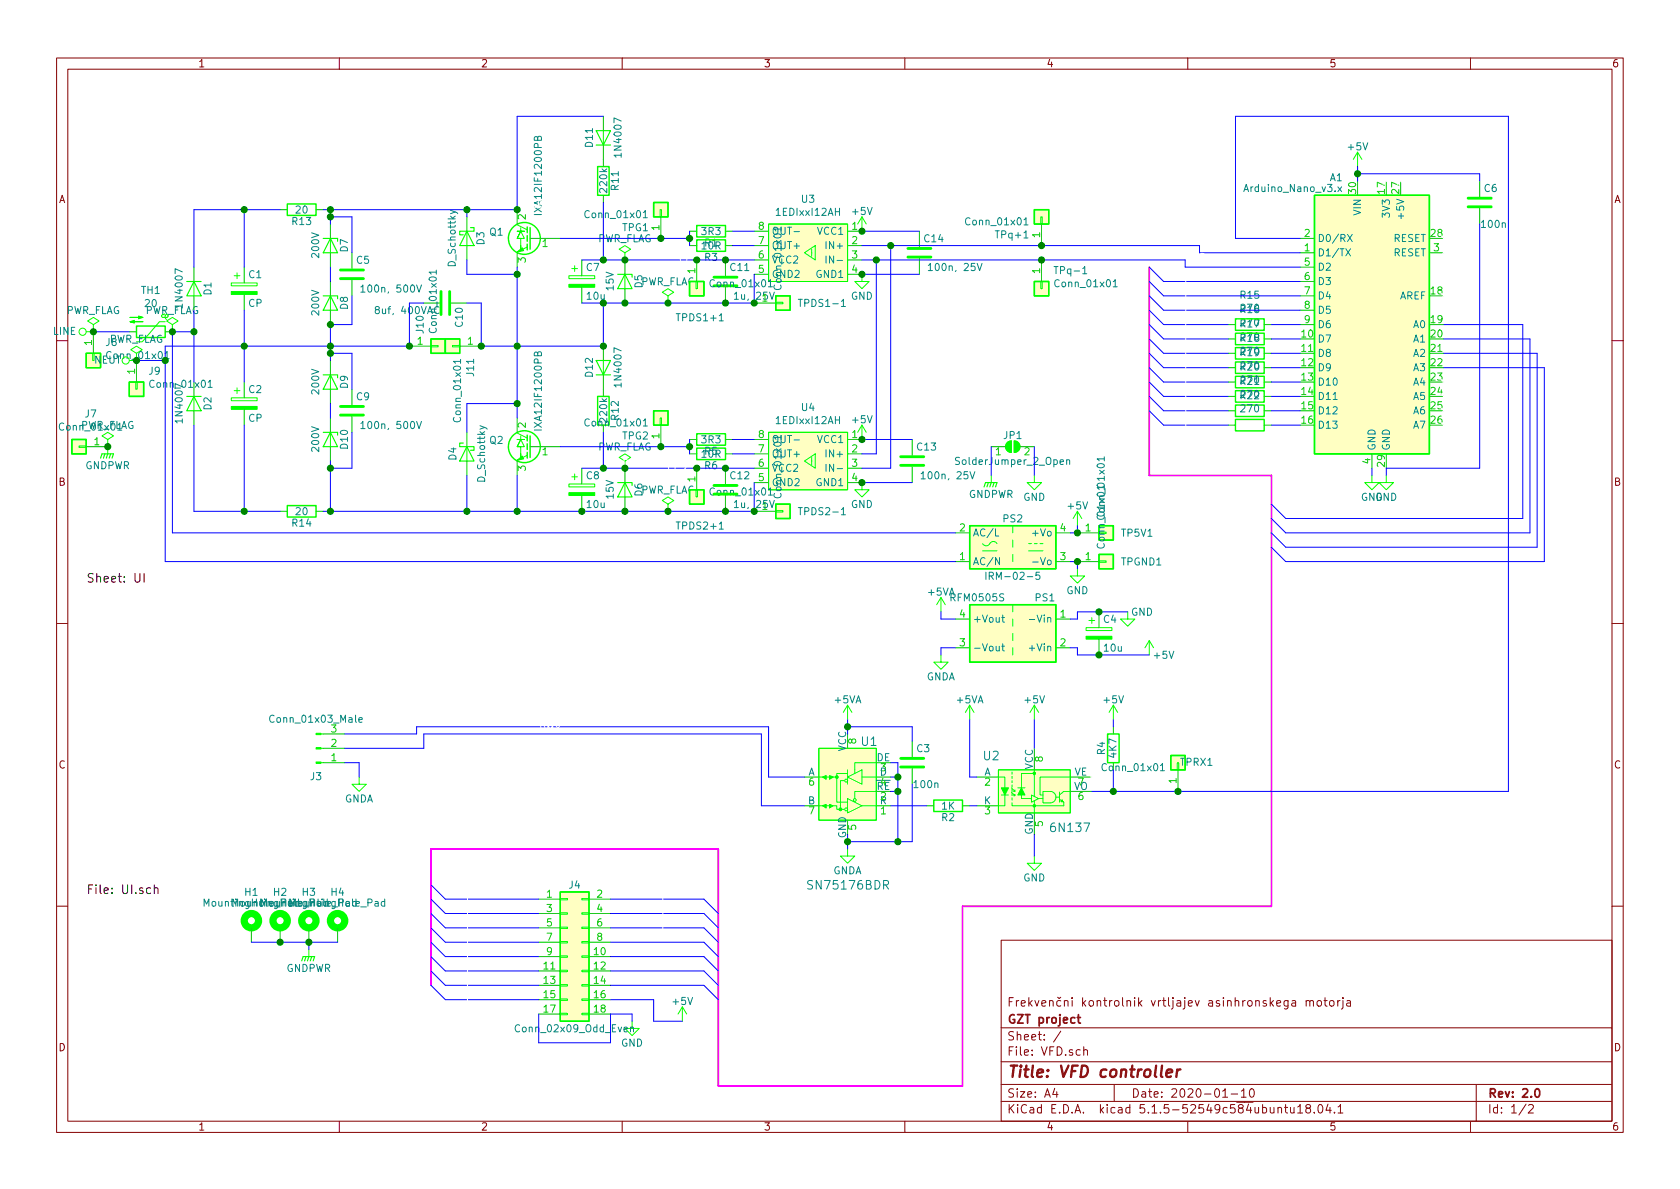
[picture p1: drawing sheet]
<svg xmlns="http://www.w3.org/2000/svg" width="297mm" height="210mm" viewBox="0 0 297 210" stroke-linecap="round" stroke-linejoin="round" font-family="sans-serif">
<defs><g id="words">
<text font-size="2.8" fill="#840000" x="178" y="190.5">Title: VFD controller</text>
<g font-size="2.1" fill="#fff">
<text x="205.7" y="49.5">Disp-CA1</text>
<text x="205.7" y="52.1">Disp-CA2</text>
<text x="205.7" y="54.6">Disp-CA3</text>
<text x="205.7" y="57.1">Disp-A</text>
<text x="205.7" y="59.7">Disp-B</text>
<text x="205.7" y="62.2">Disp-C</text>
<text x="205.7" y="64.8">Disp-D</text>
<text x="205.7" y="67.3">Disp-E</text>
<text x="205.7" y="69.8">Disp-F</text>
<text x="205.7" y="72.4">Disp-G</text>
<text x="205.7" y="74.9">Disp-DP</text>
<text x="227.3" y="94">BTN2</text>
<text x="227.3" y="91.4">BTN1</text>
<text x="227.3" y="99.1">Pot</text>
<text x="227.3" y="96.5">BTN3</text>
<text x="78.7" y="161.3">Disp-B</text>
<text x="78.7" y="158.7">Disp-A</text>
<text x="114.9" y="161.3">Disp-CA2</text>
<text x="114.9" y="158.7">Disp-CA1</text>
<text x="78.7" y="166.4">Disp-D</text>
<text x="78.7" y="163.8">Disp-C</text>
<text x="114.9" y="163.8">Disp-CA3</text>
<text x="121" y="166.4">Pot</text>
<text x="78.7" y="174">Disp-G</text>
<text x="78.7" y="171.4">Disp-F</text>
<text x="78.7" y="168.9">Disp-E</text>
<text x="118.9" y="174">BTN1</text>
<text x="118.9" y="168.9">BTN3</text>
<text x="118.9" y="171.4">BTN2</text>
<text x="78.7" y="176.5">Disp-DP</text>
</g>
<g font-size="2.1">
<text x="15.2" y="103">Sheet: UI</text>
<text x="15.2" y="158.1">File: UI.sch</text>
</g>
<g font-size="2.1" fill="#008484">
<text x="152.3" y="131.9">U1</text>
<text x="173.9" y="134.4">U2</text>
<text x="186.1" y="147.1">6N137</text>
<text x="143.3" y="157.3">SN75176BDR</text>
</g>
<g font-size="2.1" fill="#840000">
<text x="178" y="178">Frekvenni kontrolnik vrtljajev asinhronskega motorja</text>
<text x="178" y="184">Sheet: /</text>
<text x="178" y="181">GZT project</text>
<text x="178" y="186.7">File: VFD.sch</text>
<text x="178" y="196.9">KiCad E.D.A. kicad 5.1.5-52549c584ubuntu18.04.1</text>
<text x="178" y="194.1">Size: A4</text>
<text x="200" y="194.1">Date: 2020-01-10</text>
<text x="263" y="194.1">Rev: 2.0</text>
<text x="263" y="196.9">Id: 1/2</text>
</g>
<g font-size="1.8" fill="#840000">
<text x="35" y="11.9">1</text>
<text x="85" y="11.9">2</text>
<text x="135" y="11.9">3</text>
<text x="185" y="11.9">4</text>
<text x="235" y="11.9">5</text>
<text x="285" y="11.9">6</text>
<text x="10.4" y="35.9">A</text>
<text x="285.4" y="35.9">A</text>
<text x="10.4" y="85.9">B</text>
<text x="285.4" y="85.9">B</text>
<text x="10.4" y="135.9">C</text>
<text x="285.4" y="135.9">C</text>
<text x="10.4" y="185.9">D</text>
<text x="285.4" y="185.9">D</text>
<text x="35" y="199.9">1</text>
<text x="85" y="199.9">2</text>
<text x="135" y="199.9">3</text>
<text x="185" y="199.9">4</text>
<text x="235" y="199.9">5</text>
<text x="285" y="199.9">6</text>
</g>
<g font-size="1.8" fill="#008484">
<text x="104.8" y="26" transform="rotate(-90 104.8 26)">D11</text>
<text x="109.9" y="27.5" transform="rotate(-90 109.9 27.5)">1N4007</text>
<text x="238.4" y="26.6">+5V</text>
<text x="107.4" y="33.9" transform="rotate(-90 107.4 33.9)">220k</text>
<text x="109.4" y="33.6" transform="rotate(-90 109.4 33.6)">R11</text>
<text x="141.8" y="35.9">U3</text>
<text x="220.3" y="34">Arduino_Nano_v3.x</text>
<text x="235.2" y="32">A1</text>
<text x="262.5" y="34">C6</text>
<text x="51.7" y="39.8">R13</text>
<text x="52.4" y="37.8">20</text>
<text x="86.6" y="41.7">Q1</text>
<text x="95.8" y="37.5" transform="rotate(-90 95.8 37.5)">IXA12IF1200PB</text>
<text x="103.7" y="38.6">Conn_01x01</text>
<text x="110.1" y="40.9">TPG1</text>
<text x="124.1" y="41.6">3R3</text>
<text x="136.4" y="41.5">OUT-</text>
<text x="137.4" y="38.2">1EDIxxI12AH</text>
<text x="144.6" y="41.5">VCC1</text>
<text x="150.8" y="38">+5V</text>
<text x="171" y="39.8">Conn_01x01</text>
<text x="240.7" y="38" transform="rotate(-90 240.7 38)">VIN</text>
<text x="245.7" y="38.2" transform="rotate(-90 245.7 38.2)">3V3</text>
<text x="248.3" y="38.2" transform="rotate(-90 248.3 38.2)">+5V</text>
<text x="262.1" y="40.3">100n</text>
<text x="56.4" y="45.5" transform="rotate(-90 56.4 45.5)">200V</text>
<text x="61.5" y="44.5" transform="rotate(-90 61.5 44.5)">D7</text>
<text x="63.1" y="46.7">C5</text>
<text x="80.6" y="47" transform="rotate(-90 80.6 47)">D_Schottky</text>
<text x="85.6" y="43.3" transform="rotate(-90 85.6 43.3)">D3</text>
<text x="103.7" y="47.9">C7</text>
<text x="105.5" y="42.8">PWR_FLAG</text>
<text x="124.1" y="44.1">10R</text>
<text x="124.6" y="43.6">R1</text>
<text x="124.6" y="46.1">R3</text>
<text x="129.2" y="47.9">C11</text>
<text x="136.4" y="46.6">VCC2</text>
<text x="136.4" y="44.1">OUT+</text>
<text x="146.6" y="44.1">IN+</text>
<text x="147" y="46.6">IN-</text>
<text x="163.5" y="42.8">C14</text>
<text x="164.8" y="47.9">100n, 25V</text>
<text x="176.3" y="42.2">TPq+1</text>
<text x="232.9" y="45.3">D1/TX</text>
<text x="232.9" y="42.8">D0/RX</text>
<text x="232.9" y="47.9">D2</text>
<text x="246.3" y="42.8">RESET</text>
<text x="246.3" y="45.3">RESET</text>
<text x="25" y="52">TH1</text>
<text x="37.4" y="52.2" transform="rotate(-90 37.4 52.2)">D1</text>
<text x="44" y="49.2">C1</text>
<text x="64.5" y="51.7">100n, 500V</text>
<text x="103.8" y="53">10u</text>
<text x="108.5" y="51.4" transform="rotate(-90 108.5 51.4)">15V</text>
<text x="113.6" y="50.9" transform="rotate(-90 113.6 50.9)">D5</text>
<text x="125.9" y="50.8">Conn_01x01</text>
<text x="130.2" y="53">1u, 25V</text>
<text x="136.4" y="49.1">GND2</text>
<text x="144.4" y="49.1">GND1</text>
<text x="150.4" y="53">GND</text>
<text x="186.8" y="50.8">Conn_01x01</text>
<text x="186.9" y="48.5">TPq-1</text>
<text x="219.4" y="52.8">R15</text>
<text x="232.9" y="50.4">D3</text>
<text x="232.9" y="53">D4</text>
<text x="247.4" y="53">AREF</text>
<text x="9.4" y="59.2">LINE</text>
<text x="11.6" y="55.5">PWR_FLAG</text>
<text x="25.7" y="54.3">20</text>
<text x="32.3" y="54.1" transform="rotate(-90 32.3 54.1)">1N4007</text>
<text x="43.9" y="54.3">CP</text>
<text x="56.4" y="55.6" transform="rotate(-90 56.4 55.6)">200V</text>
<text x="61.5" y="54.7" transform="rotate(-90 61.5 54.7)">D8</text>
<text x="66.8" y="55.5">8uf, 400VAC</text>
<text x="74.9" y="58.9" transform="rotate(-90 74.9 58.9)">J10</text>
<text x="77.2" y="58.5" transform="rotate(-90 77.2 58.5)">Conn_01x01</text>
<text x="81.8" y="57.8" transform="rotate(-90 81.8 57.8)">C10</text>
<text x="119.9" y="56.8">TPDS1+1</text>
<text x="141.8" y="54.3">TPDS1-1</text>
<text x="219.5" y="57.7">270</text>
<text x="219.5" y="55.1">270</text>
<text x="232.9" y="55.5">D5</text>
<text x="232.9" y="58">D6</text>
<text x="250" y="58">A0</text>
<text x="16.6" y="64.3">NEUT</text>
<text x="18.7" y="61.2">J8</text>
<text x="19.2" y="60.6">PWR_FLAG</text>
<text x="219.5" y="60.2">270</text>
<text x="219.5" y="62.8">270</text>
<text x="219.5" y="65.3">270</text>
<text x="232.9" y="60.6">D7</text>
<text x="232.9" y="63.1">D8</text>
<text x="232.9" y="65.7">D9</text>
<text x="250" y="60.6">A1</text>
<text x="250" y="63.1">A2</text>
<text x="250" y="65.7">A3</text>
<text x="26.4" y="66.3">J9</text>
<text x="26.8" y="68.6">Conn_01x01</text>
<text x="44" y="69.5">C2</text>
<text x="56.4" y="69.6" transform="rotate(-90 56.4 69.6)">200V</text>
<text x="61.5" y="68.7" transform="rotate(-90 61.5 68.7)">D9</text>
<text x="63.1" y="70.8">C9</text>
<text x="83.8" y="66.5" transform="rotate(-90 83.8 66.5)">J11</text>
<text x="104.8" y="66.6" transform="rotate(-90 104.8 66.6)">D12</text>
<text x="109.9" y="68.1" transform="rotate(-90 109.9 68.1)">1N4007</text>
<text x="219.4" y="68.1">R21</text>
<text x="219.5" y="70.4">270</text>
<text x="232.9" y="68.2">D10</text>
<text x="232.9" y="70.7">D11</text>
<text x="250" y="68.2">A4</text>
<text x="250" y="70.7">A5</text>
<text x="14.1" y="75.9">PWR_FLAG</text>
<text x="15.1" y="73.8">J7</text>
<text x="32.3" y="74.5" transform="rotate(-90 32.3 74.5)">1N4007</text>
<text x="37.4" y="72.5" transform="rotate(-90 37.4 72.5)">D2</text>
<text x="43.9" y="74.6">CP</text>
<text x="64.5" y="75.9">100n, 500V</text>
<text x="81.5" y="74.3" transform="rotate(-90 81.5 74.3)">Conn_01x01</text>
<text x="95.8" y="75.6" transform="rotate(-90 95.8 75.6)">IXA12IF1200PB</text>
<text x="103.7" y="75.4">Conn_01x01</text>
<text x="107.4" y="74.6" transform="rotate(-90 107.4 74.6)">220k</text>
<text x="109.4" y="74.2" transform="rotate(-90 109.4 74.2)">R12</text>
<text x="110.1" y="77.7">TPG2</text>
<text x="137.4" y="75">1EDIxxI12AH</text>
<text x="141.8" y="72.7">U4</text>
<text x="150.8" y="74.8">+5V</text>
<text x="177.5" y="77.6">JP1</text>
<text x="219.5" y="72.9">270</text>
<text x="232.9" y="73.3">D12</text>
<text x="232.9" y="75.8">D13</text>
<text x="250" y="73.3">A6</text>
<text x="250" y="75.8">A7</text>
<text x="15" y="83">GNDPWR</text>
<text x="56.4" y="79.8" transform="rotate(-90 56.4 79.8)">200V</text>
<text x="61.5" y="79.3" transform="rotate(-90 61.5 79.3)">D10</text>
<text x="80.7" y="81.4" transform="rotate(-90 80.7 81.4)">D4</text>
<text x="86.6" y="78.5">Q2</text>
<text x="105.5" y="79.7">PWR_FLAG</text>
<text x="124.1" y="80.9">10R</text>
<text x="124.1" y="78.4">3R3</text>
<text x="124.6" y="83">R6</text>
<text x="124.6" y="80.4">R5</text>
<text x="136.4" y="83.4">VCC2</text>
<text x="136.4" y="80.9">OUT+</text>
<text x="136.4" y="78.4">OUT-</text>
<text x="144.6" y="78.4">VCC1</text>
<text x="146.6" y="80.9">IN+</text>
<text x="147" y="83.4">IN-</text>
<text x="162.2" y="79.7">C13</text>
<text x="169.4" y="82.2">SolderJumper_2_Open</text>
<text x="243.2" y="79.8" transform="rotate(-90 243.2 79.8)">GND</text>
<text x="245.7" y="79.8" transform="rotate(-90 245.7 79.8)">GND</text>
<text x="85.8" y="85.1" transform="rotate(-90 85.8 85.1)">D_Schottky</text>
<text x="103.7" y="84.8">C8</text>
<text x="103.8" y="89.8">10u</text>
<text x="108.5" y="88.2" transform="rotate(-90 108.5 88.2)">15V</text>
<text x="113.6" y="87.7" transform="rotate(-90 113.6 87.7)">D6</text>
<text x="125.9" y="87.6">Conn_01x01</text>
<text x="129.2" y="84.8">C12</text>
<text x="130.2" y="89.8">1u, 25V</text>
<text x="136.4" y="86">GND2</text>
<text x="144.4" y="86">GND1</text>
<text x="150.4" y="89.8">GND</text>
<text x="163.5" y="84.8">100n, 25V</text>
<text x="171.2" y="88.1">GNDPWR</text>
<text x="180.9" y="88.6">GND</text>
<text x="240.6" y="88.6">GND</text>
<text x="243.2" y="88.6">GND</text>
<text x="51.7" y="93.1">R14</text>
<text x="52.4" y="91.1">20</text>
<text x="119.9" y="93.6">TPDS2+1</text>
<text x="134.8" y="90.2">1</text>
<text x="141.8" y="91.1">TPDS2-1</text>
<text x="172" y="94.9">AC/L</text>
<text x="177.4" y="92.4">PS2</text>
<text x="182.9" y="94.9">+Vo</text>
<text x="188.9" y="90.1">+5V</text>
<text x="195.3" y="91.5" transform="rotate(-90 195.3 91.5)">Conn_01x01</text>
<text x="198.4" y="94.9">TP5V1</text>
<text x="172" y="99.9">AC/N</text>
<text x="183.3" y="99.9">-Vo</text>
<text x="198.3" y="100">TPGND1</text>
<text x="164.1" y="105.3">+5VA</text>
<text x="168.3" y="106.3">RFM0505S</text>
<text x="175.4" y="102.5">IRM-02-5</text>
<text x="183.1" y="106.3">PS1</text>
<text x="188.5" y="105.1">GND</text>
<text x="172" y="110.1">+Vout</text>
<text x="182.8" y="110.1">-Vin</text>
<text x="195.1" y="110.2">C4</text>
<text x="200" y="108.9">GND</text>
<text x="172" y="115.2">-Vout</text>
<text x="182.4" y="115.2">+Vin</text>
<text x="195.3" y="115.2">10u</text>
<text x="204.1" y="116.5">+5V</text>
<text x="147.6" y="124.4">+5VA</text>
<text x="163.8" y="120.3">GNDA</text>
<text x="169.2" y="124.4">+5VA</text>
<text x="181.3" y="124.4">+5V</text>
<text x="195.2" y="124.4">+5V</text>
<text x="48.2" y="127.8">Conn_01x03_Male</text>
<text x="58.6" y="129.5">3</text>
<text x="54.9" y="138">J3</text>
<text x="142.9" y="137.2">A</text>
<text x="149.6" y="132.9" transform="rotate(-90 149.6 132.9)">VCC</text>
<text x="155" y="134.6">DE</text>
<text x="155.6" y="137.2">D</text>
<text x="162.1" y="133">C3</text>
<text x="174" y="137.2">A</text>
<text x="182.6" y="136.1" transform="rotate(-90 182.6 136.1)">VCC</text>
<text x="190" y="137.2">VE</text>
<text x="195.4" y="133.4" transform="rotate(-90 195.4 133.4)">R4</text>
<text x="197.4" y="134" transform="rotate(-90 197.4 134)">4K7</text>
<text x="208.7" y="135.4">TPRX1</text>
<text x="60.9" y="141.9">GNDA</text>
<text x="142.9" y="142.2">B</text>
<text x="155" y="139.7">RE</text>
<text x="155.6" y="142.2">R</text>
<text x="161.7" y="139.4">100n</text>
<text x="166.5" y="143.2">1K</text>
<text x="174" y="142.2">K</text>
<text x="189.9" y="139.7">VO</text>
<text x="149.6" y="148.3" transform="rotate(-90 149.6 148.3)">GND</text>
<text x="166.5" y="145.2">R2</text>
<text x="182.6" y="147.6" transform="rotate(-90 182.6 147.6)">GND</text>
<text x="147.3" y="154.6">GNDA</text>
<text x="180.9" y="155.9">GND</text>
<text x="36.4" y="160.3">MountingHole_PadMountingHole_Pad</text>
<text x="43.3" y="158.4">H1</text>
<text x="46.6" y="160.3">MountingHole_Pad</text>
<text x="48.4" y="158.4">H2</text>
<text x="53.5" y="158.4">H3</text>
<text x="58.6" y="158.4">H4</text>
<text x="100.6" y="157.1">J4</text>
<text x="50.6" y="171.9">GNDPWR</text>
<text x="119" y="177.7">+5V</text>
<text x="91.5" y="182.5">Conn_02x09_Odd_Even</text>
<text x="109.8" y="185.1">GND</text>
</g>
<g font-size="1.8" fill="#00c200">
<text x="239.8" y="34.2" transform="rotate(-90 239.8 34.2)">30</text>
<text x="244.9" y="34.2" transform="rotate(-90 244.9 34.2)">17</text>
<text x="247.4" y="34.2" transform="rotate(-90 247.4 34.2)">27</text>
<text x="93" y="38.8" transform="rotate(-90 93 38.8)">2</text>
<text x="116.6" y="40.7" transform="rotate(-90 116.6 40.7)">1</text>
<text x="134.1" y="40.6">8</text>
<text x="150.6" y="40.6">1</text>
<text x="230.7" y="41.9">2</text>
<text x="253" y="41.9">28</text>
<text x="93" y="46.5" transform="rotate(-90 93 46.5)">3</text>
<text x="95.9" y="43.7">1</text>
<text x="134.1" y="45.7">6</text>
<text x="134.1" y="43.2">7</text>
<text x="150.6" y="43.2">2</text>
<text x="150.6" y="45.7">3</text>
<text x="183.9" y="42" transform="rotate(-90 183.9 42)">1</text>
<text x="230.7" y="44.4">1</text>
<text x="230.7" y="47">5</text>
<text x="253.5" y="44.4">3</text>
<text x="122.9" y="48.4" transform="rotate(-90 122.9 48.4)">1</text>
<text x="134.1" y="48.3">5</text>
<text x="134.8" y="53.3">1</text>
<text x="150.6" y="48.3">4</text>
<text x="183.9" y="48.4" transform="rotate(-90 183.9 48.4)">1</text>
<text x="230.7" y="49.5">6</text>
<text x="230.7" y="52.1">7</text>
<text x="253" y="52.1">18</text>
<text x="230.2" y="59.7">10</text>
<text x="230.7" y="54.6">8</text>
<text x="230.7" y="57.1">9</text>
<text x="253" y="57.1">19</text>
<text x="253" y="59.7">20</text>
<text x="16.3" y="61.1" transform="rotate(-90 16.3 61.1)">1</text>
<text x="73.8" y="61">1</text>
<text x="82.7" y="61">1</text>
<text x="230.2" y="62.2">11</text>
<text x="230.2" y="64.8">12</text>
<text x="253" y="62.2">21</text>
<text x="253" y="64.8">22</text>
<text x="23.9" y="66.1" transform="rotate(-90 23.9 66.1)">1</text>
<text x="230.2" y="67.3">13</text>
<text x="230.2" y="69.8">14</text>
<text x="253" y="67.3">23</text>
<text x="253" y="69.8">24</text>
<text x="93" y="75.7" transform="rotate(-90 93 75.7)">2</text>
<text x="116.6" y="77.6" transform="rotate(-90 116.6 77.6)">1</text>
<text x="134.1" y="77.5">8</text>
<text x="150.6" y="77.5">1</text>
<text x="230.2" y="72.4">15</text>
<text x="230.2" y="74.9">16</text>
<text x="253" y="72.4">25</text>
<text x="253" y="74.9">26</text>
<text x="16.7" y="78.7">1</text>
<text x="93" y="83.3" transform="rotate(-90 93 83.3)">3</text>
<text x="95.9" y="80.5">1</text>
<text x="134.1" y="82.5">6</text>
<text x="134.1" y="80">7</text>
<text x="150.6" y="80">2</text>
<text x="150.6" y="82.5">3</text>
<text x="176" y="80.5">1</text>
<text x="181.1" y="80.5">2</text>
<text x="242.3" y="82" transform="rotate(-90 242.3 82)">4</text>
<text x="244.9" y="82.5" transform="rotate(-90 244.9 82.5)">29</text>
<text x="122.9" y="85.2" transform="rotate(-90 122.9 85.2)">1</text>
<text x="134.1" y="85.1">5</text>
<text x="150.6" y="85.1">4</text>
<text x="169.7" y="94">2</text>
<text x="187.5" y="94">4</text>
<text x="191.9" y="94">1</text>
<text x="169.7" y="99.1">1</text>
<text x="187.5" y="99.1">3</text>
<text x="191.9" y="99.1">1</text>
<text x="169.7" y="109.2">4</text>
<text x="187.5" y="109.2">1</text>
<text x="169.7" y="114.3">3</text>
<text x="187.5" y="114.3">2</text>
<text x="151.4" y="131.5" transform="rotate(-90 151.4 131.5)">8</text>
<text x="58.6" y="134.6">1</text>
<text x="58.6" y="132.1">2</text>
<text x="155.7" y="136.4">3</text>
<text x="184.4" y="134.7" transform="rotate(-90 184.4 134.7)">8</text>
<text x="195.2" y="136.4">Conn_01x01</text>
<text x="143" y="138.9">6</text>
<text x="155.7" y="141.5">2</text>
<text x="155.7" y="138.9">4</text>
<text x="174.1" y="138.9">2</text>
<text x="190.7" y="141.5">6</text>
<text x="190.7" y="138.9">7</text>
<text x="208" y="138.5" transform="rotate(-90 208 138.5)">1</text>
<text x="143" y="144">7</text>
<text x="151.4" y="146.8" transform="rotate(-90 151.4 146.8)">5</text>
<text x="155.7" y="144">1</text>
<text x="174.1" y="144">3</text>
<text x="184.4" y="146.1" transform="rotate(-90 184.4 146.1)">5</text>
<text x="96.7" y="158.7">1</text>
<text x="96.7" y="161.3">3</text>
<text x="105.6" y="158.7">2</text>
<text x="105.6" y="161.3">4</text>
<text x="96.7" y="163.8">5</text>
<text x="96.7" y="166.4">7</text>
<text x="105.6" y="163.8">6</text>
<text x="105.6" y="166.4">8</text>
<text x="96.2" y="171.4">11</text>
<text x="96.2" y="174">13</text>
<text x="96.7" y="168.9">9</text>
<text x="105.1" y="168.9">10</text>
<text x="105.1" y="171.4">12</text>
<text x="105.1" y="174">14</text>
<text x="96.2" y="176.5">15</text>
<text x="96.2" y="179.1">17</text>
<text x="105.1" y="176.5">16</text>
<text x="105.1" y="179.1">18</text>
</g>
<g font-size="1.8" fill="#fff">
<text x="43.2" y="36.8">+400V</text>
<text x="91.4" y="36.8">+IGBT</text>
<text x="99.1" y="41.9">+Gate</text>
<text x="209.5" y="45.7">Trig-</text>
<text x="212.1" y="43.2">Trig+</text>
<text x="34.3" y="58.4">L_NTC</text>
<text x="45.7" y="61">MotN</text>
<text x="85.1" y="61">MotL</text>
<text x="99.1" y="78.7">-Gate</text>
<text x="43.2" y="90.2">-400V</text>
<text x="66" y="90.2">-IGBT</text>
<text x="88.9" y="128.3">DMX+</text>
<text x="95.2" y="129.5">DMX-</text>
</g>
<g font-size="1.8" fill="#008400">
<text x="110.5" y="45.7">+DriverSupply</text>
<text x="19.2" y="63.5">Conn_01x01</text>
<text x="110.3" y="82.5">-DriverSupply</text>
</g>
<g font-size="1.8" fill="#0f0">
<text x="113.2" y="50.5">PWR_FLAG</text>
<text x="25.5" y="55.5">PWR_FLAG</text>
<text x="113.2" y="87.3">PWR_FLAG</text>
</g>
</g></defs>
<g fill="none" stroke="#840000" stroke-width=".18">
<path d="M10 10.3h277v189.9h-277zM12 12.2h273v186.1h-273zM60 10.3v1.9M110 10.3v1.9M160 10.3v1.9M210 10.3v1.9M260 10.3v1.9M10 60.2h2M285 60.2h2M10 110.3h2M285 110.3h2M10 160.2h2"/>
<path d="M177 166.3h108v32h-108zM227.7 176.9v1.2l-.2 .3h-.4M227.7 177l-.4-.1-.3 .3 .2 .6h.5M228.4 177h.6l.1 .9M229.1 177.3l-.5 .1-.2 .2 .2 .3 .5-.1M230.9 177.1l.1-.1a.37 .37 0 0 1 .6 .1v.8M230.9 176.9v1M231.6 177.1l.2-.2 .4 .1v.9M232.9 177.1l.2-.2 .5 .2 .1 .5-.2 .2-.4 .1-.2-.1zM234.1 176.9h.5M234.3 176.4v1.3l.3 .2M235.2 177.1l.2-.2 .4 .2 .1 .5-.2 .2-.3 .1-.2-.1z"/>
<path d="M236.5 176.9v1M236.9 176.9l-.3 .2-.1 .1M237.4 176.9v1.3l-.2 .2M237.4 176.4v.2M238.2 177h.5l.1 .9M238.8 177.3l-.5 .1-.2 .2 .2 .3 .5-.1M285 160.2h2M60 198.3v1.9M110 198.3v1.9M160 198.3v1.9M177 194.8h108M177 191.8h108"/>
<path d="M177 187.8h108M177 181.8h108M186.5 192.5l-.4 1h1M186.8 193v1M187.6 182.3l-1.3 2M191.6 185.7h.1a.37 .37 0 0 1 .6 .1v.8M191.6 185.1v1.5M197 191.8v3M210 198.3v1.9M216.2 194h.8M217.7 193.5h1.1M219.5 193l.4-.5v1.5"/>
<path d="M219.5 194h.8M221.1 192.6l.2-.1a.8 .8 0 0 1 .5 .8 .8 .8 0 0 1-.5 .7 1 1 0 0 1-.2-1.4zM226 196l.2-.2 .3 .1 .1 .9M227.1 195.8h.6M227.3 195.3v1.3l.4 .2M228.2 195.8v.9l.4 .1 .2-.1M228.8 195.8v1M229.4 195.8l.5-.5v1.5M229.4 196.8h.9M231.2 196l-.3-.2v-.3a.48 .48 0 0 1 .7-.1l.1 .2-.1 .3-.6 .1-.1 .3v.4l.3 .1 .4-.1 .1-.2v-.2l-.3-.3M232.4 196.7v.1M233.1 195.5l.3-.2a.8 .8 0 0 1 .5 .8 .8 .8 0 0 1-.5 .7l-.3-.1-.1-.4z"/>
<path d="M234.8 195.2l-.4 1.1h1M235.2 195.8v1M235.9 196.7v.1M236.6 195.8l.4-.5v1.5M236.6 196.8h.8M260 198.3v1.9M261 191.8v6.5M269.8 195.2l-1.2 2M270.3 195.5l.2-.2h.3l.3 .5-.9 1h.9"/>
</g>
<path d="M190.5 179.9h.5M190.7 179.4v1.3l.3 .2M271.5 192.7l.2-.2a.81 .81 0 0 1 .6 .6 .81 .81 0 0 1-.3 .8l-.1 .1a.79 .79 0 0 1-.4-1.3z" fill="none" stroke="#840000" stroke-width=".3"/>
<path d="M206.2 189.8l1-.2v-.4l-.6-.1-.3 .3v.9l.2 .1 .5-.1M208.2 189.1l-.2 1.3M208.7 189.1a.54 .54 0 0 0-.6 .4" fill="none" stroke="#840000" stroke-width=".41"/>
<g fill="none" stroke="#fff" stroke-width=".18">
<path d="M48.6 35.5l.4 1.2 .4-1.2M244.5 31.4l1.2 1.2M245.7 31.4l-1.2 1.2M247 31.4l1.3 1.2M248.3 31.4l-1.3 1.2M104.1 41.4l.6-.1-.1-.3h-.3l-.2 .2v.6h.5M122.6 44.4v1.1l.2 .1M123.1 44.8l.3 .8M123.7 44.8l-.4 1.1-.2 .2M212.7 57.1l.5-1.6 .5 1.6M212.9 56.6h.7M212.9 58.8h.5l.2-.1 .1-.3-.3-.3h-.5v1.5h.6l.3-.3a.41 .41 0 0 0-.4-.5"/>
<path d="M213.4 45.2h1M214.2 49.4l.5-1.5 .5 1.5M215.6 53h.9l-.5 .6 .5 .1v.7l-.2 .1h-.5l-.2-.1M215.7 48.4l.4-.5v1.5M215.7 50.6l.6-.1 .2 .1v.3v.2l-.9 .9h.9M215.7 49.4h.8M216 42.6h.9M254.7 41.5l1.2 1.3M254.7 51.7l1.2 1.2M254.7 44.1l1.2 1.2M255.9 41.5l-1.2 1.3M255.9 51.7l-1.2 1.2"/>
<path d="M255.9 44.1l-1.2 1.2M104.1 78.2l.6-.1-.1-.2-.3-.1-.2 .2v.6h.5M212.9 63.2a.77 .77 0 0 1 .9 .7 .77 .77 0 0 1-.9 .8zM212.9 66.4h.5M212.9 69h.5M213.6 65.7h-.7v1.5h.7M213.6 68.2h-.7v1.6M213.7 70.9a.75 .75 0 0 0-.9 .5 .75 .75 0 0 0 .6 .9l.4-.1v-.6h-.3M213.8 60.8a.62 .62 0 0 0-.8 0 .62 .62 0 0 0-.1 .7 .56 .56 0 0 0 .2 .6 .56 .56 0 0 0 .7-.1M214.5 74.1l.7-.1 .1-.2-.1-.3-.2-.2h-.5v1.5M254.7 74.6l1.2 1.2M254.7 72l1.2 1.2"/>
<path d="M254.7 69.5l1.2 1.2M254.7 66.9l1.2 1.3M255.9 74.6l-1.2 1.2M255.9 72l-1.2 1.2M255.9 69.5l-1.2 1.2M255.9 66.9l-1.2 1.3M48.6 88.8l.4 1.3 .4-1.3M70.9 88.8h.8M108.8 82h.9M121.6 81.6l-.4 1.2-.1 .1M15.2 103.1h29.2v53.4h-29.2zM17.4 107.4a.77 .77 0 0 1 .9 .7 .77 .77 0 0 1-.9 .8z"/>
<path d="M17.4 109.9a.77 .77 0 0 1 .9 .8 .77 .77 0 0 1-.9 .7zM18.2 113.8a.75 .75 0 0 0-.9 .5 .75 .75 0 0 0 .6 .9l.4-.1v-.5h-.3M19 108.9v-1.5l.5 1.1 .5-1.1v1.5M19 111.4v-1.5l.5 1.1 .5-1.1v1.5M19.8 113.7v1.5l-.8-1.5v1.5M20.6 113.7a.77 .77 0 0 1 .8 .8 .77 .77 0 0 1-.8 .7zM20.6 107.4l1 1.5M20.6 109.9l1 1.5M21.6 107.4l-1 1.5M21.6 109.9l-1 1.5M21.9 115.2l.5-1.5 .5 1.5M22 114.8h.7"/>
<path d="M22.2 108.3h1.1M22.2 110.8h1.1M22.7 107.7v1.2M37.2 119.5l.7-.1v-.5l-.7-.1v1.5h.6l.2-.1 .1-.4-.2-.2-.2-.1M38.3 105.8h1.2M38.5 118.8h.9M38.9 105.2v1.1M39 118.8v1.5M39.1 107.4a.71 .71 0 0 0-.9 .7 .71 .71 0 0 0 .9 .7l.1-.6h-.3M39.2 117h.7l.2-.2-.1-.4-.2-.1h-.6v1.5M40.7 116.9l.2-.1 .5 .1v.6l-.1 .2-.4 .1-.2-.2zM40.7 107.4v1.5l-.9-1.5v1.5"/>
<path d="M40.8 118.8v1.5l-.9-1.5v1.5M40.9 104.8h-.7l-.1 .7 .2-.1 .5 .1 .2 .2-.1 .5-.2 .1h-.4l-.2-.1M41.4 119.2l.5-.4v1.5M41.4 104.8l.5 1.5 .5-1.5M41.4 107.4a.77 .77 0 0 1 .9 .7 .77 .77 0 0 1-.9 .8zM41.9 116.8h.5M42.1 116.3v1.2v.2l.3 .1M34.7 129a.77 .77 0 0 1 .8 .7 .77 .77 0 0 1-.8 .8zM34.7 131.5a.77 .77 0 0 1 .8 .8 .77 .77 0 0 1-.8 .7zM34.7 134a.77 .77 0 0 1 .8 .8 .77 .77 0 0 1-.8 .8zM34.8 136.6a.77 .77 0 0 1 .9 .7 .77 .77 0 0 1-.9 .8zM34.9 126.4a.77 .77 0 0 1 .9 .8 .77 .77 0 0 1-.9 .7z"/>
<path d="M34.9 139.1a.77 .77 0 0 1 .9 .8 .77 .77 0 0 1-.9 .7zM36.2 129v.1M36.2 131.5v.1M36.2 134v.2M36.2 129.5v1M36.2 132v1M36.2 134.5v1.1M36.3 136.6v.1M36.3 137.1v1M36.4 126.4v.1M36.4 139.1v.1M36.4 126.9v1"/>
<path d="M36.4 139.6v1M37.2 122l.7-.1v-.4l-.7-.2v1.6h.6l.2-.2 .1-.4-.2-.2-.2-.1M37.2 124.6l.7-.1v-.5l-.7-.1v1.5h.6l.2-.2 .1-.3-.2-.2-.2-.1M37.4 129.5h-.3l-.2 .2v.2l.5 .1v.4h-.5M37.4 132.1l-.3-.1-.2 .2v.2l.5 .2v.3h-.5M37.4 134.6l-.3-.1-.2 .2v.3l.5 .1v.4h-.5M37.6 137.2l-.4-.1-.2 .2 .1 .2 .5 .2v.3h-.6M37.6 127l-.3-.1-.2 .2v.2l.5 .2v.4h-.5M37.6 139.7l-.3-.1-.2 .2v.2l.5 .2v.4h-.5M38.2 129.5h.4l.2 .1v.7a.48 .48 0 0 1-.6 .1M38.2 132.1l.4-.1 .2 .1v.8a.48 .48 0 0 1-.6 0M38.2 134.6l.4-.1 .2 .2v.7a.48 .48 0 0 1-.6 .1"/>
<path d="M38.2 129.5v1.5M38.2 132v1.5M38.2 134.5v1.6M38.3 137.2l.4-.1 .3 .1v.7a.48 .48 0 0 1-.7 .1M38.3 137.1v1.5M38.4 127l.4-.1 .2 .1v.8a.48 .48 0 0 1-.6 .1M38.4 139.7l.4-.1 .2 .1v.8a.48 .48 0 0 1-.6 .1M38.4 126.9v1.5M38.4 139.6v1.5M38.5 121.3h.9M38.5 123.9h.9M39 121.3v1.6"/>
<path d="M39 123.9v1.5M39.5 129.9h1.2M39.5 132.4h1.2M39.5 135h1.2M39.7 137.5h1.1M39.8 127.3h1.1M40.8 121.3v1.6l-.9-1.6v1.6M40.8 123.9v1.5l-.9-1.5v1.5M41.4 123.9h.9l-.5 .6 .4 .1v.6l-.2 .2h-.4l-.2-.2M41.4 121.5l.6-.2 .2 .2 .1 .3-.9 1.1h.9M41.4 127.9l.5-1.5 .5 1.5M41.4 129.7l.7-.1 .1-.2-.1-.4h-.7v1.5h.6l.3-.3a.41 .41 0 0 0-.4-.5"/>
<path d="M41.4 134a.77 .77 0 0 1 .9 .8 .77 .77 0 0 1-.9 .8zM41.4 120.3h.9M41.6 127.5h.7M41.6 137.3h.5M41.6 139.8h.5M42.3 131.6a.62 .62 0 0 0-.8 0 .62 .62 0 0 0-.1 .8 .56 .56 0 0 0 .2 .5 .56 .56 0 0 0 .7 0M42.3 136.6h-.7v1.5h.7M42.4 139.1h-.8v1.5M99.5 129h1M192.4 136.8l1.2 1.2M193.6 136.8l-1.2 1.2M18.2 151.9a.75 .75 0 0 0-.9 .5 .75 .75 0 0 0 .6 .9l.4-.1v-.5h-.3"/>
<path d="M19.8 151.8v1.5l-.8-1.5v1.5M20.6 151.8a.77 .77 0 0 1 .8 .8 .77 .77 0 0 1-.8 .7zM22.1 152.6l.7-.1 .2-.2-.1-.4-.2-.1h-.6v1.5M23.5 151.8l.3 1.5 .3-1.1 .3 1.1 .4-1.5M25.3 152.6l.8-.1 .1-.2v-.4l-.3-.1h-.6v1.5M25.7 152.6l.5 .7M31.9 146.7a.77 .77 0 0 1 .9 .8 .77 .77 0 0 1-.9 .8zM31.9 149.3a.77 .77 0 0 1 .9 .7 .77 .77 0 0 1-.9 .8zM31.9 151.8a.77 .77 0 0 1 .9 .8 .77 .77 0 0 1-.9 .7zM33.1 144.2a.77 .77 0 0 1 .9 .8 .77 .77 0 0 1-.9 .7zM33.5 146.7v.2M33.5 149.3v.1"/>
<path d="M33.5 151.8v.1M33.5 147.2v1.1M33.5 149.8v1M33.5 152.3v1M34.7 141.7a.77 .77 0 0 1 .8 .7 .77 .77 0 0 1-.8 .8zM34.7 144.2v.1M34.7 147.3a.37 .37 0 0 0-.6 .1l.1 .3 .5 .2-.2 .4-.4-.1M34.7 149.9a.37 .37 0 0 0-.6 .1l.1 .2 .5 .3-.2 .3-.4-.1M34.7 152.4a.37 .37 0 0 0-.6 .1l.1 .2 .5 .3-.2 .3h-.4M34.7 144.7v1M35.4 147.3l.4-.1 .3 .3-.1 .7h-.6M35.4 149.9l.4-.1 .3 .3-.1 .6h-.6"/>
<path d="M35.4 152.4l.4-.1 .3 .3-.1 .7h-.6M35.4 147.2v1.6M35.4 149.8v1.5M35.4 152.3v1.5M35.9 144.8l-.4-.1-.2 .2 .1 .2 .5 .2v.3h-.6M36.2 141.7v.1M36.2 142.2v1M36.6 144.8l.5-.1 .2 .1v.8a.48 .48 0 0 1-.7 0M36.6 144.7v1.5M36.8 147.7h1.1M36.8 150.2h1.1M36.8 152.7h1.1"/>
<path d="M37.4 142.2h-.3l-.2 .2v.2l.5 .1v.4h-.5M38 145.1h1.2M38.2 142.2h.4l.2 .1v.7a.48 .48 0 0 1-.6 .1M38.2 142.2v1.5M39.5 146.9a.63 .63 0 0 0-.7 0 .63 .63 0 0 0-.2 .7 .58 .58 0 0 0 .3 .6 .58 .58 0 0 0 .6-.1M39.5 149.4a.63 .63 0 0 0-.7 0 .63 .63 0 0 0-.2 .7 .58 .58 0 0 0 .3 .6 .58 .58 0 0 0 .6-.1M39.5 151.9a.63 .63 0 0 0-.7 0 .63 .63 0 0 0-.2 .8 .58 .58 0 0 0 .3 .6 .58 .58 0 0 0 .6-.1M39.5 142.6h1.2M39.8 140h1.1M39.9 144.2a.77 .77 0 0 1 .9 .8 .77 .77 0 0 1-.9 .7zM40 148.3l.5-1.6 .5 1.6M40 150.8l.5-1.5 .5 1.5"/>
<path d="M40 153.3l.5-1.5 .5 1.5M40.1 147.8h.7M40.1 150.4h.7M40.1 152.9h.7M41.4 151.8h.9l-.5 .6 .4 .1v.7l-.2 .1h-.4l-.2-.1M41.4 145l.7-.1 .2-.2-.1-.4-.2-.1h-.6v1.5M41.4 147.2l.5-.5v1.6M41.4 149.4l.6-.1 .2 .1 .1 .3-.9 1.1h.9M41.4 148.3h.9M42.2 141.7a.75 .75 0 0 0-.9 .6 .75 .75 0 0 0 .6 .9l.4-.2v-.5h-.3M85.7 158.7l.5-1.6 .5 1.6M85.9 158.2h.7"/>
<path d="M113.7 159.7a.77 .77 0 0 1 .9 .7 .77 .77 0 0 1-.9 .8zM113.7 157.1a.77 .77 0 0 1 .9 .8 .77 .77 0 0 1-.9 .8zM85.9 164.8a.77 .77 0 0 1 .9 .7 .77 .77 0 0 1-.9 .8zM85.9 160.4h.5l.2-.1 .1-.3-.3-.3h-.5v1.5h.6l.3-.3a.41 .41 0 0 0-.4-.5M85.9 170.6h.5M85.9 168h.5M86.6 169.8h-.7v1.6M86.6 167.3h-.7v1.5h.7M86.7 172.5a.75 .75 0 0 0-.9 .5 .75 .75 0 0 0 .6 .9l.4-.1v-.6h-.3M86.8 162.4a.62 .62 0 0 0-.8 0 .62 .62 0 0 0-.1 .7 .56 .56 0 0 0 .2 .6 .56 .56 0 0 0 .7-.1M87.5 175.7l.7-.1 .1-.2-.1-.3-.2-.2h-.5v1.5M113.7 162.2a.77 .77 0 0 1 .9 .8 .77 .77 0 0 1-.9 .7z"/>
</g>
<path d="M23.9 101.4v1.2l.3 .3h.3l.2-.3v-1.2M25.5 101.4v1.5M26.6 157.1l-.4-.1-.3 .3 .1 .6h.6M27.3 157.1h.1a.37 .37 0 0 1 .5 .1v.8M27.3 156.5v1.5" fill="none" stroke="#000" stroke-width=".18"/>
<g fill="none" stroke="#fff" stroke-width=".25">
<path d="M15.2 108.2l.8-.8h.8v1.6h-.8zM15.2 113.8h.8l.8 .7-.8 .8h-.8zM16 110h.8v1.5h-.8l-.8-.8zM42.9 116.3h.8l.7 .8-.7 .8h-.8zM42.9 118.9h.8l.7 .7-.7 .8h-.8zM43.7 104.9h.7v1.5h-.7l-.8-.7zM43.7 107.4h.7v1.6h-.7l-.8-.8zM42.9 121.4h.8l.7 .8-.7 .7h-.8zM42.9 123.9h.8l.7 .8-.7 .8h-.8zM42.9 129.8l.8-.8h.7v1.6h-.7zM42.9 134.9l.8-.8h.7v1.5h-.7zM43.7 126.5h.7v1.5h-.7l-.8-.8z"/>
<path d="M43.7 131.6h.7v1.5h-.7l-.8-.8zM43.7 136.6h.7v1.6h-.7l-.8-.8zM43.7 139.2h.7v1.5h-.7l-.8-.8zM15.2 151.9h.8l.8 .7-.8 .8h-.8zM42.9 147.6l.8-.8h.7v1.5h-.7zM42.9 152.6l.8-.7h.7v1.5h-.7zM43.7 141.7h.7v1.6h-.7l-.8-.8zM43.7 144.3h.7v1.5h-.7l-.8-.8zM43.7 149.3h.7v1.6h-.7l-.8-.8z"/>
</g>
<g fill="none" stroke="#0f0" stroke-width=".51">
<path d="M259.6 36.6h4.1M259.6 35h4.1M60.2 49.3h4.1M60.2 47.7h4.1M78 51.6v4M79.5 51.6v4M126.2 50.5h4.1M126.2 49h4.1M160.5 45.5h4.1M160.5 43.9h4.1M60.2 73.4h4.1M60.2 71.9h4.1"/>
<path d="M126.2 87.4h4.1M126.2 85.8h4.1M159.3 82.3h4M159.3 80.8h4M159.3 135.6h4M159.3 134.1h4"/>
</g>
<g fill="none" stroke="#00c200" stroke-width=".18">
<path d="M49.5 37.1h1.3M55.9 37.1h1.2M58.4 39.6v2.6M82.5 38.3v2.6M91.4 37.1v2.5M106.7 20.6v2.5M106.7 25.6v3.9M106.7 34.5v1.3M116.8 38.3v3.9M184.1 39.6v3.8M261.6 32v2.8M261.6 36.8v2.8"/>
<path d="M16.5 58.7h.1M16.5 58.7v3.8M22.9 58.7h1.2M29.2 58.7h1.3M30.5 58.7h.1M34.3 47.2v2.6M34.3 52.3v2.6M43.2 47.2v2.8M43.2 52.1v2.8M58.4 44.7v2.5M58.4 49.8v2.5M58.4 54.9v2.5"/>
<path d="M62.2 44.7v2.8M62.2 49.5v2.8M74.9 53.6h2.8M79.8 53.6h2.7M82.5 43.4v2.6M91.4 44.7v2.5M93.7 42.2h5.4M102.9 46v2.8M102.9 50.8v2.8M110.5 46v2.5M110.5 51v2.6M118.1 53.6h.1"/>
<path d="M121.9 40.9h1.3M121.9 43.4h1.3M123.2 46v3.8M128.3 46v2.8M128.3 50.8v2.8M128.3 40.9h1.2M128.3 43.4h1.2M133.3 53.6h3.9M133.3 40.9h2.6M133.3 43.4h2.6M133.3 46h2.6M133.3 48.5h2.6"/>
<path d="M149.9 40.9h2.5M149.9 43.4h2.5M149.9 46h2.5M149.9 48.5h2.5M162.6 40.9v2.8M162.6 45.7v2.8M184.1 46v3.8M217.2 57.4h1.2M217.2 59.9h1.2M223.5 57.4h1.3M223.5 59.9h1.3M229.9 42.2h2.5"/>
<path d="M229.9 44.7h2.5M229.9 47.2h2.5M229.9 49.8h2.5M229.9 52.3h2.5M229.9 54.9h2.5M229.9 57.4h2.5M252.7 44.7h2.6M15.2 79h3.8M19 79h.1M24.1 63.7v3.9M34.3 67.6v2.5M34.3 72.6v2.6"/>
<path d="M43.2 67.6v2.8M43.2 72.4v2.8M58.4 63.7v2.6M58.4 68.8v2.6M58.4 73.9v2.5M58.4 79v2.5M62.2 68.8v2.8M62.2 73.7v2.7M72.4 61.2h3.8M81.3 61.2h3.8M82.5 76.4v2.6M91.4 73.9v2.5"/>
<path d="M93.7 79h5.4M106.7 61.2v2.5M106.7 66.3v3.8M106.7 75.2v1.2M116.8 75.2v3.8M121.9 77.7h1.3M128.3 77.7h1.2M133.3 77.7h2.6M149.9 77.7h2.5M161.3 77.7v2.8M175.3 79h2.5M180.3 79h2.6"/>
<path d="M217.2 62.5h1.2M217.2 65h1.2M217.2 67.6h1.2M217.2 70.1h1.2M217.2 72.6h1.2M217.2 75.2h1.2M223.5 62.5h1.3M223.5 65h1.3M223.5 67.6h1.3M223.5 70.1h1.3M223.5 72.6h1.3M223.5 75.2h1.3"/>
<path d="M49.5 90.4h1.3M55.9 90.4h1.2M82.5 81.5v2.6M91.4 81.5v2.6M102.9 82.8v2.8M102.9 87.6v2.8M110.5 82.8v2.5M110.5 87.9v2.5M118.1 90.4h.1M121.9 80.3h1.3M123.2 82.8v3.8M128.3 82.8v2.8"/>
<path d="M128.3 87.6v2.8M128.3 80.3h1.2M133.3 80.3h2.6M133.3 82.8h2.6M133.3 85.3h2.6M133.3 90.4h3.9M149.9 80.3h2.5M149.9 82.8h2.5M149.9 85.3h2.5M161.3 82.5v2.8M168.9 94.2h2.5M168.9 99.3h2.5"/>
<path d="M186.7 94.2h2.5M186.7 99.3h2.5M190.5 94.2h3.8M190.5 99.3h3.8M242.6 80.3v2.5M168.9 109.5h2.5M168.9 114.5h2.5M186.7 109.5h2.5M186.7 114.5h2.5M194.3 108.2v2.8M194.3 113v2.8M57.1 134.9h3.9"/>
<path d="M57.1 132.3h3.9M57.1 129.8h3.9M142.2 137.4h2.6M154.9 137.4h2.6M161.3 131.1v2.8M161.3 135.9v2.8M172.7 137.4h3.8M182.9 132.3v3.8M189.2 137.4h3.8M189.2 139.9h3.8M196.8 128.5v1.3M208.3 136.1v3.8"/>
<path d="M95.2 159h3.9M104.1 159h3.8M142.2 142.5h2.6M154.9 142.5h2.6M163.8 142.5h1.3M170.2 142.5h1.2M172.7 142.5h3.8M182.9 143.8v3.8M44.4 164.1v2.5M49.5 164.1v2.5M54.6 164.1v2.5M59.7 164.1v2.5"/>
<path d="M95.2 169.2h3.9M95.2 171.7h3.9M95.2 174.2h3.9M95.2 176.8h3.9M95.2 179.3h3.9M95.2 161.5h3.9M95.2 164.1h3.9M95.2 166.6h3.9M104.1 169.2h3.8M104.1 171.7h3.8M104.1 174.2h3.8M104.1 176.8h3.8"/>
<path d="M104.1 179.3h3.8M104.1 161.5h3.8M104.1 164.1h3.8M104.1 166.6h3.8"/>
</g>
<g fill="none" stroke="#008484" stroke-width=".18">
<path d="M79.7 37.2l1.1 .4 .1 .2M95.1 24.4l.2-.3h.3l.1 .2v.5h-1.2l.1-.6 .2-.1 .2 .2 .1 .5M113.7 37.6l.4-.4v1.3M113.7 38.5h.8M181.1 38.9l.3-.4v1.3M181.1 39.8h.7M236.6 33l.6 .9M237.2 33l-.6 .9M63.8 50.7l.4-.3v1.3M63.8 51.7h.7M73.7 50.4l.4 1.3 .4-1.3M77.1 48.1h-1.2l.3 .4"/>
<path d="M77.1 47.8v.7M135.9 49.8l.3-.4v1.3M135.9 50.7h.7M137 50.4a.51 .51 0 0 0 0 .6 .51 .51 0 0 0 .6 .2 .46 .46 0 0 0 .5-.2 .46 .46 0 0 0-.1-.6M137.3 49.4l.6-.1 .2 .2-.1 .3-.6 .1-.1-.2zM138.1 47l-.8 .1v.3l.1 .2M140.4 41h1M141.1 52.9h.8M146 42.7v1.3M146 45.3v1.2M148.8 54.2h.7M164.1 46.9l.4-.3v1.2"/>
<path d="M164.1 47.8h.8M172.8 46.6l.4 1.2 .4-1.2M191.4 48.4h.8M196.8 49.8l.4-.4v1.3M196.8 50.7h.7M237.9 44l.9 1.3M238.3 41.4l.8 1.3M238.8 44l-.9 1.3M239.1 41.4l-.8 1.3M11.3 74.9a.51 .51 0 0 0-.7 0 .51 .51 0 0 0-.1 .6 .46 .46 0 0 0 .2 .5 .46 .46 0 0 0 .6-.1M11.9 75.3l.3-.1 .2 .3-.1 .5-.3 .1-.2-.2zM13 75.4l.1-.2 .3 .1 .1 .8"/>
<path d="M13 75.2v.9M29.2 62.5l.3-.4v1.3M29.2 63.4h.7M36.8 67.6l.4-.4v1.3M36.8 68.5h.7M63.8 74.9l.4-.4v1.3M63.8 75.8h.7M73.7 74.5l.4 1.3 .4-1.3M81.4 63.9h-1.2l.3 .4M81.4 63.5v.8M84.9 75.3l1.1 .4 .1 .2M95.1 62.5l.2-.3h.3l.1 .2v.5h-1.2l.1-.6 .2-.1 .2 .2 .1 .5"/>
<path d="M113.7 74.4l.4-.3v1.2M113.7 75.3h.8M140.4 77.8h1M146 79.5v1.3M135.9 86.6l.3-.3v1.2M135.9 87.5h.7M137 87.2a.51 .51 0 0 0 0 .7 .51 .51 0 0 0 .6 .1 .46 .46 0 0 0 .5-.2 .46 .46 0 0 0-.1-.6M137.3 86.2l.6-.1 .2 .3-.1 .3h-.6l-.1-.2zM138.1 83.9h-.8v.3l.1 .2M141.1 89.8h.8M146 82.1v1.3M148.8 91h.7"/>
<path d="M162.9 83.8l.3-.4v1.3M162.9 84.7h.7M171.5 83.4l.4 1.3 .5-1.3M176 93.5v1.3h.6M176.7 98.6v1.3l-.7-1.3v1.3M182.6 99.4h1M188.6 81.4l.2-.1 .3 .1v.7M188.6 81.3v.8M194.1 96.1a.51 .51 0 0 0 0 .7 .51 .51 0 0 0 .6 .1 .46 .46 0 0 0 .5-.2 .46 .46 0 0 0-.1-.6M194.4 94.5h.8M194.4 93.3h.8M194.5 95.1l.5-.1 .2 .2v.3l-.7 .1-.1-.2z"/>
<path d="M195.2 81.1h-1.2l.3 .4M195.2 93.9l-.7 .1-.1 .3 .1 .2M195.2 92.8h-.7l-.1 .3 .1 .2M195.2 80.8v.7M195.4 91.5v1M174.3 101.2v1.3M174.9 101.8l.7-.1v-.4l-.7-.1v1.3M177.1 114.3h.5M177.1 109.2h.5M177.3 113.8v1.1l.3 .2M177.3 108.8v1l.3 .2M182 109.5h1"/>
<path d="M183.8 101.2h-.6l-.1 .6 .5-.1 .3 .2v.3l-.3 .3-.5-.2M63.4 127.3l.7-.1-.1-.3h-.4l-.2 .2 .1 .6h.5M205.2 135.4l.3-.4v1.3M205.2 136.3h.7M68 159.5l-.3-.1-.3 .2 .1 .6h.5M68 159v1.2M111.5 181.8l.2-.2 .3 .1v.8M111.5 181.6v.9"/>
</g>
<g fill="none" stroke="#0f0" stroke-width=".18">
<path d="M91.4 39.7l1.8 .9M106.7 23.1v2.5M116.7 37.1h.3v1.2h-.3zM135.9 39.6h14v10.2h-14zM152.4 38.3v2.6M152.4 38.3l-.8 1.3M152.4 38.3l.8 1.3M184 38.3h.3v1.3h-.3zM240 26.9l-.7 1.3M240 26.9v2.6M240 26.9l.8 1.3M16.5 57.4l1-.6-1-.7-1 .7 1 .6v1.3h-1.3"/>
<path d="M29.2 55.9v.4l.3 .2M29.2 56.9h-1l-3.1 3.5h-1M30.5 57.4l1-.6-1-.7-1 .7 1 .6v1.3M34.3 49.8v2.5M40.9 50h4.6v.5h-4.6zM41.4 48.8h1M41.9 48.3v1M58.4 42.2v2.5M58.4 52.3v2.6M82.5 40.9v2.5M92.1 40.3v.6h.6h-1.3h.7l.6 1.3h-1.3l.7-1.3-.7 1.3h.7v1.9v-.7M93.2 43.7l-1.8 .9"/>
<path d="M100.6 48.8h4.6v.5h-4.6zM101.1 47.5h1M101.6 47v1M110.5 44.7l1-.6-1-.7-1 .7 1 .6v1.3M110.5 48.5v2.5M118.1 52.3l1-.6-1-.7-1 .7 1 .6v1.3M137.2 53.5h1.2v.2h-1.2zM142.2 44.7l1.9-1.3v2.6zM143.5 44.1v1.2M152.4 48.5v1.3h1.3l-1.3 1.2-1.3-1.2h1.3M184 49.8h.3v1.2h-.3zM14 78.9h1.2v.2h-1.2z"/>
<path d="M19 77.7l1.1-.6-1.1-.7-1 .7 1 .6v2.6M24 67.6h.3v1.2h-.3zM24.1 62.5l1-.7-1-.6-1 .6 1 .7v1.2M34.3 70.1v2.5M40.9 70.4h4.6v.5h-4.6zM41.4 69.1h1M41.9 68.6v1M58.4 66.3v2.5M58.4 76.4v2.6M76.2 61.1h1.3v.2h-1.3zM80 61.1h1.3v.2h-1.3zM82.5 79v2.5"/>
<path d="M91.4 76.6l1.8 .9M92.1 77.1v.6h.6h-1.3h.7l.6 1.3h-1.3l.7-1.3-.7 1.3h.7v1.9v-.6M106.7 63.7v2.6M116.7 73.9h.3v1.3h-.3zM135.9 76.4h14v10.2h-14zM152.4 75.2l-.8 1.2M152.4 75.2v2.5M152.4 75.2l.8 1.2M178 78.3l.5-.3h.3v2a1.03 1.03 0 0 1-.9-.6 1.03 1.03 0 0 1 .1-1.1zM179.3 78a1.02 1.02 0 0 1 1 1 1.02 1.02 0 0 1-1 1zM93.2 80.5l-1.8 .9M100.6 85.6h4.6v.5h-4.6z"/>
<path d="M101.1 84.3h1M101.6 83.8v1M110.5 81.5l1-.6-1-.6-1 .6 1 .6v1.3M110.5 85.3v2.6M118.1 89.1l1-.6-1-.6-1 .6 1 .6v1.3M137.2 90.3h1.2v.2h-1.2zM142.2 81.5l1.9-1.2v2.5zM143.5 80.9v1.3M152.4 85.3v1.3h1.3l-1.3 1.3-1.3-1.3h1.3M173.7 96.1a.81 .81 0 0 0 .8 .4 .81 .81 0 0 0 .7-.6 .73 .73 0 0 1 1.1 .2M173.7 97.4h2.6M175.3 84.1v1.2"/>
<path d="M179.1 93v1.2M179.1 95.5v1.3M179.1 98v1.3M181.9 97.4h2.5M181.9 96.1h.5M182.9 84.1v1.2h1.2l-1.2 1.3-1.3-1.3h1.3M182.9 96.1h.5M183.9 96.1h.5M190.5 90.4l-.8 1.3M190.5 90.4v2.6M190.5 90.4l.8 1.3M194.3 94.1h1.3v.3h-1.3z"/>
<path d="M194.3 99.2h1.3v.2h-1.3zM242.6 84.1v1.2h1.2l-1.2 1.3-1.3-1.3h1.3M245.1 84.1v1.2h1.3l-1.3 1.3-1.3-1.3h1.3M166.4 115.8v1.3h1.2l-1.2 1.3-1.3-1.3h1.3M166.4 105.7l-.8 1.2M166.4 105.7v2.5M166.4 105.7l.7 1.2M179.1 106.9v1.3M179.1 109.5v1.2M179.1 112v1.3M179.1 114.5v1.3M190.5 100.6v1.2h1.3l-1.3 1.3-1.3-1.3h1.3"/>
<path d="M192 111h4.6v.5h-4.6zM192.5 109.7h1M193 109.2v1M199.4 108.2v1.3h1.3l-1.3 1.2-1.3-1.2h1.3M203.2 113.3l-.8 1.2M203.2 113.3v2.5M203.2 113.3l.8 1.2M56.7 129.8h.4M56.7 132.3h.4M56.7 134.9h.4M63.5 137.4v1.3h1.3l-1.3 1.2-1.3-1.2h1.3M144.8 132.3h10.1v12.7h-10.1z"/>
<path d="M144.8 137.4h3.2v4.5h1.9M149.2 138h-.6v5.1M149.9 136.8h-1.9v.6M149.9 137.4l2.5-1.3v2.6zM149.9 124.7v2.5M149.9 136.1v2.6M149.9 124.7l-.8 1.3M149.9 124.7l.7 1.3M152.4 137.4h2.5M154.9 139.9h-3.8v1.3M154.9 134.9h-3.8v1.9M171.4 124.7l-.7 1.3"/>
<path d="M171.4 124.7v2.5M171.4 124.7l.8 1.3M176.5 136.1h12.7v7.7h-12.7zM176.5 137.4h1.2v1.9M178.8 139.3l.7 .6v-.2M178.9 136.5v.4M178.9 137.3v.4M178.9 138v.4M178.9 138.8v.4M178.9 139.6v.3M179.2 139.9h.3M180 139.3h1.2"/>
<path d="M182.9 136.8h-2.3v2.5M182.9 124.7l-.8 1.3M182.9 124.7v2.5M182.9 136.1v4.7M182.9 124.7l.7 1.3M184.4 139.9h1.3a1.02 1.02 0 0 1 1 1.1 1.02 1.02 0 0 1-1 1h-1.3zM189.2 137.4h-5.3v3.2h.5M189.2 139.9h-1.1l-.8 .7M196.8 124.7l-.7 1.3M196.8 124.7v2.5M196.8 124.7l.8 1.3M208.2 134.9h.2v1.2h-.2z"/>
<path d="M99.1 158.9h1.2v.2h-1.2zM102.9 158.9h1.2v.2h-1.2zM144.8 142.5h.6M146 142.5h.7M147.3 142.5h.7v.6h1.2M149.9 141.2l2.5 1.3-2.5 1.3zM149.9 150.1v1.3h1.2l-1.2 1.2-1.3-1.2h1.3M152.4 142.5h2.5M177 140.6h1.3M177.7 140.6v1.9h-1.2M178.8 140.1l.7 .6v-.2M178.9 140.3v.4"/>
<path d="M178.9 141.1v.4M179.2 140.7h.3M180.6 140.6v.6h1.8M182.4 140.6l1.2 .6-1.2 .7zM182.9 151.4v1.2h1.2l-1.2 1.3-1.3-1.3h1.3M182.9 141.6v2.2M183.6 141.2h.8M186.7 141h.6M187.3 141.3l.8 .6v.6h-9.2v-.5M187.3 140.1v1.8M54.6 167.9v1.3M99.1 174.1h1.2v.3h-1.2z"/>
<path d="M99.1 176.7h1.2v.2h-1.2zM99.1 179.2h1.2v.2h-1.2zM99.1 171.6h1.2v.2h-1.2zM99.1 166.5h1.2v.2h-1.2zM99.1 164h1.2v.2h-1.2zM99.1 161.4h1.2v.3h-1.2zM99.1 169h1.2v.3h-1.2zM102.9 174.1h1.2v.3h-1.2zM102.9 176.7h1.2v.2h-1.2zM102.9 179.2h1.2v.2h-1.2zM102.9 171.6h1.2v.2h-1.2zM102.9 166.5h1.2v.2h-1.2z"/>
<path d="M102.9 164h1.2v.2h-1.2zM102.9 161.4h1.2v.3h-1.2zM102.9 169h1.2v.3h-1.2zM120.6 178l-.7 1.3M120.6 178v2.6M120.6 178l.8 1.3M111.8 180.6v1.3h1.2l-1.2 1.2-1.3-1.2h1.3"/>
<circle cx="14.6" cy="58.7" r=".63"/>
<circle cx="22.2" cy="63.7" r=".63"/>
<circle cx="149.6" cy="138" r=".25"/>
<circle cx="149.6" cy="143.1" r=".25"/>
<circle cx="151.1" cy="141.5" r=".25"/>
</g>
<g fill="#0f0" stroke="#0f0" stroke-width=".18">
<path d="M178 78.3l.5-.3h.3v2a1.03 1.03 0 0 1-.9-.6 1.03 1.03 0 0 1 .1-1.1z"/>
<path d="M179.3 78a1.02 1.02 0 0 1 1 1 1.02 1.02 0 0 1-1 1z"/>
<path d="M23 56.1h2.3l-.8 .3v-.5l.8 .2z"/>
<path d="M23 56.9l.7-.3v.5l-.7-.2h2.3z"/>
<path d="M91.4 44.6l.9-.8 .3 .5z"/>
<path d="M91.4 81.4l.9-.8 .3 .5z"/>
<path d="M100.6 87.1h4.6v.5h-4.6z"/>
<path d="M100.6 50.3h4.6v.5h-4.6z"/>
<path d="M55.9 129.7h.8v.2h-.8z"/>
<path d="M55.9 132.2h.8v.3h-.8z"/>
<path d="M55.9 134.7h.8v.3h-.8z"/>
<path d="M192 112.5h4.6v.5h-4.6z"/>
<path d="M40.9 51.6h4.6v.5h-4.6z"/>
<path d="M40.9 71.9h4.6v.5h-4.6z"/>
<path d="M146.7 142.2v.7z"/>
<path d="M146.7 137.2v.6z"/>
<path d="M146 142.2v.7z"/>
<path d="M146 137.2v.6z"/>
<path d="M146.7 142.2l.6 .3-.6 .4z"/>
<path d="M146.7 137.2l.6 .2-.6 .4z"/>
<path d="M145.4 142.5l.6-.3v.7z"/>
<path d="M145.4 137.4l.6-.2v.6z"/>
<path d="M177 139.3h1.3l-.6 1.3z"/>
<path d="M180.6 139.3l.6 1.3h-1.2z"/>
<path d="M187.8 141.4l.2 .4h-.4z"/>
<circle cx="148.6" cy="143.1" r=".25"/>
<circle cx="148" cy="137.4" r=".25"/>
<circle cx="182.9" cy="142.5" r=".23"/>
<circle cx="182.9" cy="136.7" r=".23"/>
</g>
<g fill="#ffffc2" stroke="#ffffc2" stroke-width=".18">
<path d="M12.7 77.7h2.5v2.6h-2.5z"/>
<path d="M15.2 62.5h2.6v2.5h-2.6z"/>
<path d="M76.2 59.9h2.5v2.6h-2.5z"/>
<path d="M78.7 59.9h2.6v2.6h-2.6z"/>
<path d="M171.4 106.9h15.3v10.2h-15.3z"/>
<path d="M135.9 39.6h14v10.2h-14z"/>
<path d="M135.9 76.4h14v10.2h-14z"/>
<path d="M99.1 157.7h5v22.9h-5z"/>
<path d="M22.9 67.6h2.5v2.5h-2.5z"/>
<path d="M121.9 86.6h2.6v2.5h-2.6z"/>
<path d="M115.6 35.8h2.5v2.5h-2.5z"/>
<path d="M115.6 72.6h2.5v2.6h-2.5z"/>
<path d="M194.3 93h2.5v2.5h-2.5z"/>
<path d="M194.3 98h2.5v2.6h-2.5z"/>
<path d="M207 133.6h2.5v2.5h-2.5z"/>
<path d="M137.2 89.1h2.5v2.6h-2.5z"/>
<path d="M121.9 49.8h2.6v2.5h-2.6z"/>
<path d="M137.2 52.3h2.5v2.6h-2.5z"/>
<path d="M182.9 49.8h2.5v2.5h-2.5z"/>
<path d="M182.9 37.1h2.5v2.5h-2.5z"/>
<path d="M232.4 34.5h20.3v45.8h-20.3z"/>
<path d="M144.8 132.3h10.1v12.7h-10.1z"/>
<path d="M176.5 136.1h12.7v7.7h-12.7z"/>
<path d="M171.4 93h15.3v7.6h-15.3z"/>
</g>
<g fill="none" stroke="#0f0" stroke-width=".25">
<path d="M50.8 36.1h5.1v2h-5.1zM105.7 29.5h2v5h-2zM115.6 35.8h2.5v2.5h-2.5zM123.2 39.9h5.1v2h-5.1zM182.9 37.1h2.5v2.5h-2.5zM232.4 34.5h20.3v45.8h-20.3zM24.1 57.7h5.1v2h-5.1zM76.2 59.9h2.5v2.6h-2.5zM78.7 59.9h2.6v2.6h-2.6zM93.2 40.1v1M93.2 41.7v1M93.2 43.2v1"/>
<path d="M93.7 40.3v3.8M121.9 49.8h2.6v2.5h-2.6zM123.2 42.4h5.1v2h-5.1zM137.2 52.3h2.5v2.6h-2.5zM182.9 49.8h2.5v2.5h-2.5zM218.4 58.9h5.1v2.1h-5.1zM218.4 56.4h5.1v2h-5.1zM12.7 77.7h2.5v2.6h-2.5zM15.2 62.5h2.6v2.5h-2.6zM22.9 67.6h2.5v2.5h-2.5zM93.2 77v1M93.2 78.5v1"/>
<path d="M93.7 77.1v3.8M105.7 70.1h2v5.1h-2zM115.6 72.6h2.5v2.6h-2.5zM123.2 79.2h5.1v2.1h-5.1zM123.2 76.7h5.1v2h-5.1zM218.4 61.5h5.1v2h-5.1zM218.4 64h5.1v2h-5.1zM218.4 66.5h5.1v2.1h-5.1zM218.4 69.1h5.1v2h-5.1zM218.4 71.6h5.1v2.1h-5.1zM218.4 74.2h5.1v2h-5.1zM50.8 89.4h5.1v2h-5.1z"/>
<path d="M93.2 80v1M121.9 86.6h2.6v2.5h-2.6zM137.2 89.1h2.5v2.6h-2.5zM171.4 93h15.3v7.6h-15.3zM194.3 93h2.5v2.5h-2.5zM194.3 98h2.5v2.6h-2.5zM171.4 106.9h15.3v10.2h-15.3zM195.8 129.8h2.1v5.1h-2.1zM207 133.6h2.5v2.5h-2.5zM99.1 157.7h5v22.9h-5zM165.1 141.5h5.1v2h-5.1z"/>
<circle cx="92.7" cy="42.2" r="2.82"/>
<circle cx="92.7" cy="79" r="2.82"/>
</g>
<g fill="none" stroke="#0f0" stroke-width="1.3">
<circle cx="44.4" cy="162.8" r="1.27"/>
<circle cx="49.5" cy="162.8" r="1.27"/>
<circle cx="54.6" cy="162.8" r="1.27"/>
<circle cx="59.7" cy="162.8" r="1.27"/>
</g>
<g fill="none" stroke="#0f0" stroke-width=".2">
<path d="M105.4 23.1h2.5l-1.2 2.5zM105.4 25.6h2.5M33 49.8h2.6M34.3 49.8l1.3 2.5h-2.6zM57.1 52.3h2.6v.5M57.1 42.2h2.6v.5M58.4 52.3l1.3 2.6h-2.6zM58.4 42.2l1.3 2.5h-2.6zM82.5 40.9l1.3 2.5h-2.5zM83.2 40.3h.6v.6h-2.5v.6h.6M109.2 48.5h2.6v.5M110.5 48.5l1.3 2.5h-2.6z"/>
<path d="M33 70.1h2.6M34.3 70.1l1.3 2.5h-2.6zM57.1 76.4h2.6v.6M57.1 66.3h2.6v.5M58.4 76.4l1.3 2.6h-2.6zM58.4 66.3l1.3 2.5h-2.6zM81.9 78.4h-.6v.6h2.5v.6h-.6M82.5 79l1.3 2.5h-2.5zM105.4 63.7h2.5l-1.2 2.6zM105.4 66.3h2.5M17.8 81l.2-.7h2.1l-.3 .7M18.5 80.3l-.2 .7"/>
<path d="M19 80.3l-.2 .7M19.6 80.3l-.3 .7M109.2 85.3h2.6v.5M110.5 85.3l1.3 2.6h-2.6zM174 86.1l.2-.8h2.1l-.3 .8M174.8 85.3l-.3 .8M175.3 85.3l-.3 .8M175.8 85.3l-.3 .8M53.3 169.9l.3-.7h2l-.2 .7M54.1 169.2l-.3 .7M54.6 169.2l-.2 .7M55.1 169.2l-.2 .7"/>
</g>
<path d="M203.2 47.2v36.9h21.6v76.2h-54.6v31.7h-43.2v-41.9h-50.8v24.1" fill="none" stroke="#f0f" stroke-width=".3"/>
<g fill="none" stroke="#00f" stroke-width=".18">
<path d="M43.2 37.1v10.1M49.5 37.1h-15.2v10.1M58.4 37.1v2.5M58.4 38.3h3.8v6.4M82.5 37.1v1.2M106.7 20.6h-15.3v16.5h-34.3M106.7 35.8v10.2M240 30.7h21.6v1.3M240 29.5v2.5M261.6 39.6v43.2h-16.5v1.3M16.5 58.7h6.4M34.3 54.9v12.7"/>
<path d="M34.3 58.7h-3.8v35.5h138.4M43.2 54.9v12.7M58.4 47.2v2.6M62.2 52.3v5.1h-3.8v6.3M74.9 53.6h-2.5v7.6h-43.2v38.1h139.7M82.5 53.6h2.6v7.6h21.6v-7.6M82.5 46v2.5h8.9M91.4 47.2v26.7M99.1 42.2h22.8M102.9 46h30.4M121.9 40.9v2.5M129.5 43.4h3.8"/>
<path d="M129.5 40.9h3.8M133.3 48.5v5.1h-30.4M152.4 43.4h59.7v1.3h17.8M152.4 46h57.1v1.2h20.4M152.4 48.5h10.2M152.4 40.9h10.2M154.9 46v34.3h-2.5M157.5 43.4v39.4h-5.1M203.2 54.9l2.5 2.5h11.5M203.2 59.9l2.5 2.6h11.5M203.2 57.4l2.5 2.5h11.5M203.2 52.3l2.5 2.6h24.2"/>
<path d="M203.2 47.2l2.5 2.6h24.2M203.2 49.8l2.5 2.5h24.2M224.8 57.4h5.1M224.8 59.9h5.1M229.9 42.2h-11.5v-21.6h48.3v119.3h-73.7M255.3 57.4h13.9v34.3h-41.9l-2.5-2.6M255.3 59.9h15.2v34.3h-43.2l-2.5-2.5M24.1 63.7h5.1M34.3 75.2v15.2h15.2M43.2 75.2v15.2M58.4 71.4v2.5M58.4 62.5h3.8v6.3"/>
<path d="M62.2 76.4v6.4h-3.8M91.4 71.4h-8.9v5M99.1 79h22.8M106.7 76.4v6.4M121.9 77.7v2.6M129.5 77.7h3.8M152.4 77.7h8.9M175.3 79v5.1M182.9 79v5.1M203.2 62.5l2.5 2.5h11.5M203.2 67.6l2.5 2.5h11.5M203.2 72.6l2.5 2.6h11.5"/>
<path d="M203.2 65l2.5 2.6h11.5M203.2 70.1l2.5 2.5h11.5M224.8 65h5.1M224.8 70.1h5.1M224.8 62.5h5.1M224.8 75.2h5.1M224.8 67.6h5.1M224.8 72.6h5.1M255.3 65h17.7v34.3h-45.7l-2.5-2.5M255.3 62.5h16.5v34.3h-44.5l-2.5-2.6M58.4 81.5v8.9M82.5 84.1v6.3"/>
<path d="M91.4 84.1v6.3M102.9 82.8h30.4M129.5 80.3h3.8M133.3 85.3v5.1h-76.2M152.4 85.3h8.9M189.2 99.3h1.3v1.3M190.5 93v1.2h-1.3M242.6 82.8v1.3M166.4 108.2v1.3h2.5M168.9 114.5h-2.5v1.3M189.2 114.5h1.3v1.3h12.7M199.4 108.2h-8.9v1.3h-1.3"/>
<path d="M61 134.9h2.5v2.5M61 129.8h12.7v-1.3h62.2v8.9h6.3M61 132.3h13.9v-2.5h59.7v12.7h7.6M149.9 128.5h11.4v2.6M149.9 127.2v2.6M157.5 134.9h1.2v13.9M157.5 139.9h1.2M157.5 137.4h1.2M161.3 138.7v10.1h-11.4M171.4 127.2v10.2h1.3M182.9 127.2v5.1M196.8 127.2v1.3"/>
<path d="M196.8 136.1v3.8M76.2 159l2.5 2.5h16.5M76.2 156.5l2.5 2.5h16.5M107.9 159h16.6l2.5 2.5M149.9 147.6v2.5M157.5 142.5h6.3M171.4 142.5h1.3M182.9 147.6v3.8M44.4 166.6h15.3M54.6 166.6v1.3M76.2 164.1l2.5 2.5h16.5M76.2 171.7l2.5 2.5h16.5"/>
<path d="M76.2 161.5l2.5 2.6h16.5M76.2 166.6l2.5 2.6h16.5M76.2 169.2l2.5 2.5h16.5M76.2 174.2l2.5 2.6h16.5M95.2 179.3v5.1h12.7v-5.1h3.9v1.3M107.9 166.6h16.6l2.5 2.6M107.9 174.2h16.6l2.5 2.6M107.9 161.5h16.6l2.5 2.6M107.9 164.1h16.6l2.5 2.5M107.9 169.2h16.6l2.5 2.5M107.9 171.7h16.6l2.5 2.5M107.9 176.8h7.7v3.8h5"/>
</g>
<g fill="#008400" stroke="#008400" stroke-width=".25">
<circle cx="184.2" cy="46" r=".51"/>
<circle cx="194.3" cy="115.8" r=".51"/>
<circle cx="194.3" cy="108.2" r=".51"/>
<circle cx="128.3" cy="90.4" r=".51"/>
<circle cx="128.3" cy="82.8" r=".51"/>
<circle cx="128.3" cy="53.6" r=".51"/>
<circle cx="30.5" cy="58.7" r=".51"/>
<circle cx="128.3" cy="46" r=".51"/>
<circle cx="184.2" cy="43.4" r=".51"/>
<circle cx="152.4" cy="48.5" r=".51"/>
<circle cx="49.5" cy="166.6" r=".51"/>
<circle cx="16.5" cy="58.7" r=".51"/>
<circle cx="152.4" cy="40.9" r=".51"/>
<circle cx="54.6" cy="166.6" r=".51"/>
<circle cx="133.4" cy="53.6" r=".51"/>
<circle cx="19" cy="79" r=".51"/>
<circle cx="123.2" cy="46" r=".51"/>
<circle cx="123.2" cy="82.8" r=".51"/>
<circle cx="133.4" cy="90.4" r=".51"/>
<circle cx="208.3" cy="139.9" r=".51"/>
<circle cx="116.8" cy="42.2" r=".51"/>
<circle cx="190.5" cy="99.3" r=".51"/>
<circle cx="190.5" cy="94.2" r=".51"/>
<circle cx="118.1" cy="90.4" r=".51"/>
<circle cx="116.8" cy="79" r=".51"/>
<circle cx="82.6" cy="37.1" r=".51"/>
<circle cx="58.4" cy="90.4" r=".51"/>
<circle cx="43.2" cy="90.4" r=".51"/>
<circle cx="91.4" cy="90.4" r=".51"/>
<circle cx="102.9" cy="90.4" r=".51"/>
<circle cx="121.9" cy="79" r=".51"/>
<circle cx="196.9" cy="139.9" r=".51"/>
<circle cx="34.3" cy="58.7" r=".51"/>
<circle cx="106.7" cy="53.6" r=".51"/>
<circle cx="106.7" cy="82.8" r=".51"/>
<circle cx="91.4" cy="48.5" r=".51"/>
<circle cx="43.2" cy="61.2" r=".51"/>
<circle cx="149.9" cy="128.5" r=".51"/>
<circle cx="106.7" cy="46" r=".51"/>
<circle cx="82.6" cy="90.4" r=".51"/>
<circle cx="149.9" cy="148.8" r=".51"/>
<circle cx="110.5" cy="53.6" r=".51"/>
<circle cx="91.4" cy="61.2" r=".51"/>
<circle cx="91.4" cy="37.1" r=".51"/>
<circle cx="110.5" cy="90.4" r=".51"/>
<circle cx="29.2" cy="63.7" r=".51"/>
<circle cx="43.2" cy="37.1" r=".51"/>
<circle cx="121.9" cy="42.2" r=".51"/>
<circle cx="154.9" cy="46" r=".51"/>
<circle cx="240" cy="30.7" r=".51"/>
<circle cx="91.4" cy="71.4" r=".51"/>
<circle cx="152.4" cy="77.7" r=".51"/>
<circle cx="158.8" cy="139.9" r=".51"/>
<circle cx="158.8" cy="148.8" r=".51"/>
<circle cx="106.7" cy="61.2" r=".51"/>
<circle cx="158.8" cy="137.4" r=".51"/>
<circle cx="157.5" cy="43.4" r=".51"/>
<circle cx="58.4" cy="37.1" r=".51"/>
<circle cx="58.4" cy="61.2" r=".51"/>
<circle cx="118.1" cy="53.6" r=".51"/>
<circle cx="152.4" cy="85.3" r=".51"/>
<circle cx="72.4" cy="61.2" r=".51"/>
<circle cx="58.4" cy="57.4" r=".51"/>
<circle cx="85.1" cy="61.2" r=".51"/>
<circle cx="58.4" cy="38.3" r=".51"/>
<circle cx="58.4" cy="62.5" r=".51"/>
<circle cx="58.4" cy="82.8" r=".51"/>
</g>
<use href="#words"/>
</svg>
